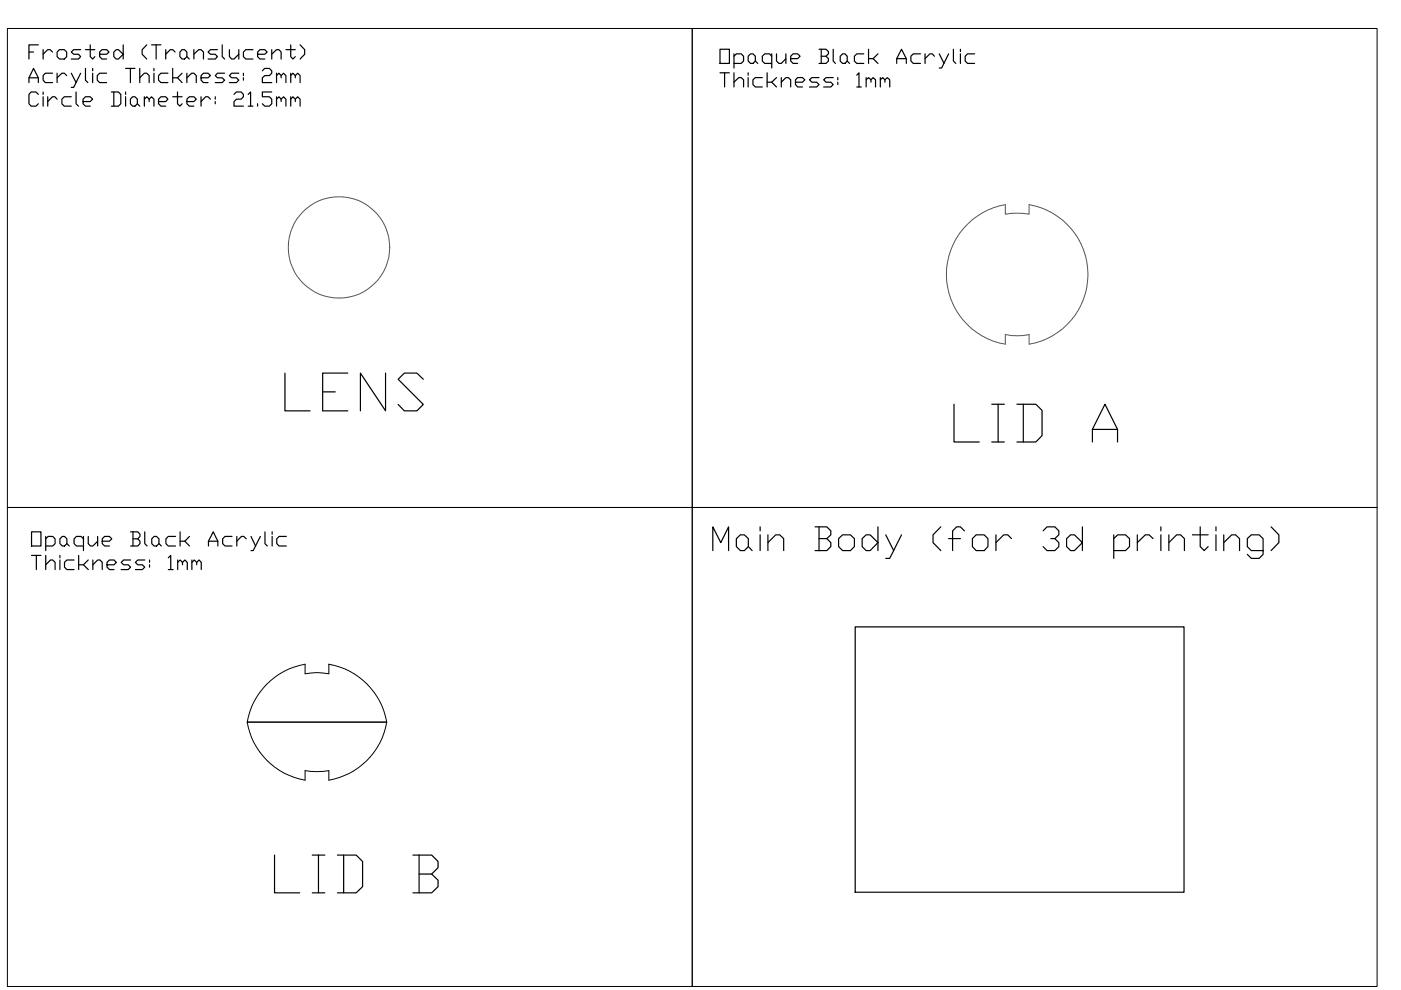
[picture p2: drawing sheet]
<svg xmlns="http://www.w3.org/2000/svg" width="297mm" height="210mm" viewBox="0 0 297 210" stroke-linecap="round" stroke-linejoin="round" font-family="sans-serif">
<!-- layer: Layer 1 -->
<g fill="none" stroke="#545454" stroke-width=".21">
<path d="M205.1 47.5a14.9 14.9 0 0 1 8-4.1v2a15.1 15.1 0 0 1 5.1 0v-2a15 15 0 0 1 12.5 14.8 15 15 0 0 1-12.5 14.8v-2.1a12.6 12.6 0 0 1-5.1 0v2.1a15 15 0 0 1-8-25.5z"/>
<circle cx="71.9" cy="52.5" r="10.8"/>
</g>
<!-- layer: 0 -->
<g fill="none" stroke="#000" stroke-width=".25">
<path d="M6.1 17.5v-1l1-2 1 2v1M6.1 11h1M6.1 16.5h2M8.1 9.5h-2v3M9.1 10.5v2M9.1 19.5v.5M11.1 11l-.5-.5h-.5l-1 1M11.1 15.5h-1.5l-.5 .5v1l.5 .5h1.5M12.1 11l.5-.5h1l.5 .5v1l-.5 .5h-1l-.5-.5zM12.1 15.5v2M14.1 16l-.5-.5h-.5l-1 1M15.1 15.5l1 2"/>
<path d="M16.1 19.5v2.5l.5 .5M17.1 10.5h-1.5l-.5 .5 .5 .5h1l.5 .5-.5 .5h-1.5M17.1 15.5l-1.5 3h-.5M18.1 14.5v2.5l.5 .5M18.1 10.5h2M19.1 9.5v2.5l.5 .5 .5-.5M19.6 14.5v.5M19.6 15.5v2M21.1 11.5h1.5l.5-.5-.5-.5h-1l-.5 .5v1l.5 .5h1M22.6 15.5h-1.5l-.5 .5v1l.5 .5h1.5M23.6 19.5h1.5l.5 .5v2l-.5 .5h-1.5M24.1 19.5v3"/>
<path d="M24.6 10.5h.5l1 1-1 1h-.5l-.5-.5v-1zM26.1 9.5v3M26.6 14.5h2M26.6 19.5v.5M27.6 14.5v3M29.6 16.5l1-1h.5l.5 .5v1.5M29.6 14.5v3M31.1 9.5l-1 1v1l1 1M32.1 9.5h2M32.6 14.5v.5M32.6 15.5v2M33.1 9.5v3"/>
<path d="M35.1 10.5v2M35.6 15.5h-1.5l-.5 .5v1l.5 .5h1.5M36.6 14.5v3M37.1 11l-.5-.5h-.5l-1 1M37.6 19.5v2.5l.5 .5 .5-.5M37.6 16.5l1 1M38.6 10.5h.5l.5 .5v1l-.5 .5h-.5l-.5-.5v-1zM38.6 15.5l-1 1h-1M39.6 16.5l1-1h.5l.5 .5v1.5M39.6 12l.5 .5M39.6 15.5v2M41.1 11.5l1-1h.5l.5 .5v1.5"/>
<path d="M41.1 10.5v2M42.6 16.5h1.5l.5-.5-.5-.5h-1l-.5 .5v1l.5 .5h1M46.1 10.5h-1.5l-.5 .5 .5 .5h1l.5 .5-.5 .5h-1.5M47.1 9.5v2.5l.5 .5M47.6 15.5h-1.5l-.5 .5 .5 .5h1l.5 .5-.5 .5h-1.5M48.6 10.5v1.5l.5 .5h.5l1-1M50.6 15.5h-1.5l-.5 .5 .5 .5h1l.5 .5-.5 .5h-1.5M50.6 10.5v2M51.6 15.5v.5M51.6 16.5v.5M53.6 10.5h-1.5l-.5 .5v1l.5 .5h1.5M54.6 11.5h1.5l.5-.5-.5-.5h-1l-.5 .5v1l.5 .5h1"/>
<path d="M55.6 15l.5-.5h1l.5 .5v.5l-.5 .5h-1l-.5 .5v1h2M57.6 11.5l1-1h.5l.5 .5v1.5M57.6 19.5h-2v1h1.5l.5 .5v1l-.5 .5h-1l-.5-.5M57.6 10.5v2M58.6 16l.5-.5 .5 .5v.5M58.6 15.5v2M59.6 16l.5-.5 .5 .5v1.5M60.6 10.5h2M61.6 9.5v2.5l.5 .5 .5-.5M61.6 16l.5-.5 .5 .5v.5M61.6 15.5v2M62.6 16l.5-.5 .5 .5v1.5"/>
<path d="M63.6 9.5l1 1v1l-1 1M152.7 10.4h1.9v3h-1.9zM152.7 15.4h1.9M153.6 15.4v3M155.6 11.9l.5-.5h1l.5 .5v1l-.5 .5h-1.5M155.6 17.4l1-.9h.5l.5 .4v1.5M155.6 11.4v3M155.6 15.4v3M158.6 15.4v.5M158.6 16.5v1.9M159.1 11.4h.5l.5 .5v1l-.5 .5h-.5l-.5-.5v-1zM160.1 12.9l.6 .5"/>
<path d="M161.6 16.5h-1.5l-.5 .4v1l.5 .5h1.5M162.6 15.4v3M163.6 11.9l-.4-.5h-1.1l-.5 .5v1l.5 .5h1.5M163.6 11.4v3M163.6 17.4l1 1M164.6 11.4v1.5l.5 .5h.6l.9-1M164.6 16.5l-1 .9h-1M165.7 17.4l.9-.9h.5l.5 .4v1.5M165.7 16.5v1.9M166.6 11.4v2M167.6 12.4h1.5l.5-.5-.5-.5h-1l-.5 .5v1l.5 .5h1M168.7 17.4h1.4l.5-.5-.5-.4h-1l-.4 .4v1l.4 .5h1"/>
<path d="M173.7 10.4h1.4l.5 .6v.4l-.5 .5M173.7 16.5h-1.6l-.5 .4 .5 .5h1l.6 .5-.6 .5h-1.5M174.1 11.9h1l.5 .5v.5l-.5 .5h-1.4M174.1 10.4v3M176.7 10.4v2.5l.4 .5M176.7 16.5h-1.6l-.5 .4 .5 .5h1l.6 .5-.6 .5h-1.5M177.6 16.5v.4M177.6 17.4v.5M178.6 11.4h.6l.4 .5v1l-.4 .5h-.6l-.5-.5v-1zM179.6 12.9l.5 .5M181.7 15.9l.4-.5v3M181.7 18.4h.9"/>
<path d="M183.1 11.4h-1.4l-.6 .5v1l.6 .5h1.4M183.6 16.9l.6-.4 .5 .4v.5M183.6 16.5v1.9M184.2 10.4v3M184.7 16.9l.4-.4 .5 .4v1.5M185.1 12.4l1 1M186.1 11.4l-1 1h-.9M186.6 16.9l.6-.4 .4 .4v.5M186.6 16.5v1.9M187.6 16.9l.5-.4 .5 .4v1.5M190.1 13.4v-1l1-2 1.1 2v1M190.1 12.4h2.1"/>
<path d="M195.2 11.4h-1.6l-.5 .5v1l.5 .5h1.6M196.1 11.4v2M198.1 11.9l-.4-.5h-.6l-1 1M199.1 11.4l1.1 2M201.1 11.4l-1.5 3h-.5M202.1 10.4v2.5l.5 .5M203.6 10.4v.6M203.6 11.4v2M206.6 11.4h-1.5l-.5 .5v1l.5 .5h1.5M8.1 20l-.5-.5h-1l-.5 .5v2l.5 .5h1l.5-.5M9.1 20.5v2M10.1 20.5v2"/>
<path d="M12.1 21l-.5-.5h-.5l-1 1M15.1 20.5h-1.5l-.5 .5v1l.5 .5h1.5M17.6 21.5h1.5l.5-.5-.5-.5h-1l-.5 .5v1l.5 .5h1M26.6 20.5v2M28.1 20.5h.5l.5 .5v1l-.5 .5h-.5l-.5-.5v-1zM29.1 22l.5 .5M30.6 21l.5-.5 .5 .5v.5M30.6 20.5v2M31.6 21l.5-.5 .5 .5v1.5M33.6 21.5h1.5l.5-.5-.5-.5h-1l-.5 .5v1l.5 .5h1M36.6 20.5h2M39.6 21.5h1.5l.5-.5-.5-.5h-1l-.5 .5v1l.5 .5h1"/>
<path d="M42.6 20.5v2M44.6 21l-.5-.5h-.5l-1 1M45.6 20.5v.5M45.6 21.5v.5M49.6 20l.5-.5h1l.5 .5v.5l-.5 .5h-1l-.5 .5v1h2M52.6 20l.5-.5v3M52.6 22.5h1M54.6 22v.5M58.6 21l.5-.5 .5 .5v.5M58.6 20.5v2M59.6 21l.5-.5 .5 .5v1.5M61.6 21l.5-.5 .5 .5v.5"/>
<path d="M61.6 20.5v2M62.6 21l.5-.5 .5 .5v1.5M60.4 79.1v8h5.3M73.7 79.1h-5.3v8h5.3M81.7 79.1v8l-5.3-8v8M68.4 83.1h2.7M89.7 80.4l-1.3-1.3h-2.7l-1.3 1.3 5.3 5.4-1.3 1.3h-2.7l-1.3-1.3M202.3 85.7v8h5.3M210.3 85.7h2.6M210.3 93.7h2.6M211.6 85.7v8M215.6 85.7h4l1.3 1.3v5.4l-1.3 1.3h-4"/>
<path d="M217 85.7v8M231.6 93.7v-2.7l2.7-5.3 2.6 5.3v2.7M231.6 91h5.3M6.7 112.8h2v3h-2zM6.7 117.8h2M7.7 117.8v3M9.7 114.2l.5-.5h1l.5 .5v1.1l-.5 .5h-1.5M9.7 119.7l1-1h.5l.5 .5v1.6M9.7 113.7v3M9.7 117.8v3M12.7 117.8v.5M12.7 118.7v2.1"/>
<path d="M13.2 113.7h.5l.5 .5v1.1l-.5 .5h-.5l-.5-.5v-1.1zM14.2 115.3l.5 .5M15.7 118.7h-1.5l-.5 .5v1.1l.5 .5h1.5M16.7 117.8v3M17.7 114.2l-.5-.5h-1l-.5 .5v1.1l.5 .5h1.5M17.7 113.7v3M17.7 119.7l1 1.1M18.7 113.7v1.6l.5 .5h.5l1-1M18.7 118.7l-1 1h-1M19.7 119.7l1-1h.5l.5 .5v1.6M19.7 118.7v2.1M20.7 113.7v2.1"/>
<path d="M21.7 114.8h1.5l.5-.6-.5-.5h-1l-.5 .5v1.1l.5 .5h1M22.7 119.7h1.5l.5-.5-.5-.5h-1l-.5 .5v1.1l.5 .5h1M27.7 112.8h1.5l.5 .5v.4l-.5 .5M27.7 118.7h-1.5l-.5 .5 .5 .5h1l.5 .6-.5 .5h-1.5M28.2 114.2h1l.5 .6v.5l-.5 .5h-1.5M28.2 112.8v3M30.7 112.8v2.5l.5 .5M30.7 118.7h-1.5l-.5 .5 .5 .5h1l.5 .6-.5 .5h-1.5M31.7 118.7v.5M31.7 119.7v.6M32.2 114.2l.5-.5h.5l.5 .5v1.1l-.5 .5h-.5l-.5-.5zM33.7 115.3l.5 .5"/>
<path d="M35.7 118.3l.5-.5v3M37.2 113.7h-1.5l-.5 .5v1.1l.5 .5h1.5M37.7 119.2l.5-.5 .5 .5v.5M37.7 118.7v2.1M38.2 112.8v3M38.7 119.2l.5-.5 .5 .5v1.6M39.2 114.8l1 1M40.2 113.7l-1 1.1h-1M40.7 119.2l.5-.5 .5 .5v.5M40.7 118.7v2.1M41.7 119.2l.5-.5 .5 .5v1.6M44.2 115.8v-1l1-2 1 2v1"/>
<path d="M44.2 114.8h2M49.2 113.7h-1.5l-.5 .5v1.1l.5 .5h1.5M50.2 113.7v2.1M52.2 114.2l-.5-.5h-.5l-1 1.1M53.2 113.7l1 2.1M55.2 113.7l-1.5 3h-.5M56.2 112.8v2.5l.5 .5M57.7 112.8v.5M57.7 113.7v2.1M60.7 113.7h-1.5l-.5 .5v1.1l.5 .5h1.5M151.1 116.7v-5l1.7 3.3 1.7-3.3v5M156.1 114.2l.9-.8h.8l.9 .8v1.7l-.9 .8h-.8l-.9-.8z"/>
<path d="M158.7 115.9l.8 .8M161.2 111.7v.9M161.2 113.4v3.3M162.8 115l1.7-1.6h.8l.9 .8v2.5M162.8 113.4v3.3M172.8 111.7h2.5l.8 .9v.8l-.8 .8M173.7 114.2h1.6l.8 .8v.9l-.8 .8h-2.5M173.7 111.7v5M177.8 114.2l.8-.8h1.7l.8 .8v1.7l-.8 .8h-1.7l-.8-.8zM182.8 114.2l.8-.8h.9l1.6 1.6-1.6 1.7h-.9l-.8-.8zM186.1 111.7v5M187.8 113.4l1.7 3.3"/>
<path d="M191.1 113.4l-2.5 5h-.8M199.5 111.7l-1.7 1.7v1.6l1.7 1.7M201.1 114.2h2.5M204.5 112.6l-.9-.9h-.8l-.8 .9v4.1M206.2 114.2l.8-.8h1.7l.8 .8v1.7l-.8 .8h-1.7l-.8-.8zM211.2 113.4v3.3M214.5 114.2l-.8-.8h-.9l-1.6 1.6M221.1 112.6l.9-.9h1.6l.9 .9v.8l-.9 .8h-.8M223.6 114.2l.9 .8v.9l-.9 .8h-1.6l-.9-.8M226.1 114.2l.9-.8h.8l1.7 1.6-1.7 1.7h-.8l-.9-.8zM229.5 111.7v5M236.1 114.2l.9-.8h1.6l.9 .8v1.7l-.9 .8h-2.5"/>
<path d="M236.1 113.4v5M241.1 113.4v3.3M244.5 114.2l-.9-.8h-.8l-1.7 1.6M246.1 111.7v.9M246.1 113.4v3.3M247.8 115l1.7-1.6h.8l.8 .8v2.5M247.8 113.4v3.3M252.8 113.4h3.4M254.5 111.7v4.2l.8 .8 .9-.8M257.8 111.7v.9M257.8 113.4v3.3M259.5 115l1.7-1.6h.8l.8 .8v2.5"/>
<path d="M259.5 113.4v3.3M267.8 116.7h-2.5l-.8-.8v-1.7l.8-.8h1.7l.8 .8v3.3l-.8 .9h-1.7l-.8-.9M269.5 111.7l1.6 1.7v1.6l-1.6 1.7M35.7 120.8h1M181.3 132.9h69.7v56.3h-69.7zM58.2 181.3v8h5.3M66.2 181.3h2.7M66.2 189.3h2.7M67.5 181.3v8M71.5 181.3h4l1.4 1.4v5.3l-1.4 1.3h-4M72.9 181.3v8M87.5 181.3h4l1.4 1.4v1.3l-1.4 1.3"/>
<path d="M88.9 185.3h2.6l1.4 1.3v1.4l-1.4 1.3h-4M88.9 181.3v8"/>
</g>
<!-- layer: Layer 1 -->
<path d="M52.4 153.1h29.6a15 15 0 0 1-12.3 12.3v-2a15.1 15.1 0 0 1-5 0v2a15 15 0 0 1-12.3-12.3zM56.6 145a14.9 14.9 0 0 1 8.1-4.2v2.1a12.6 12.6 0 0 1 5 0v-2.1a15.1 15.1 0 0 1 12.3 12.3h-29.6a14.9 14.9 0 0 1 4.2-8.1z" fill="none" stroke="#000" stroke-width=".21"/>
<!-- layer: 0 -->
<path d="M1.6 6h145.2v101.6h-145.2zM146.8 6h145.2v101.6h-145.2zM1.6 107.6h145.2v101.6h-145.2zM146.8 107.6h145.2v101.6h-145.2z" fill="none" stroke="#000" stroke-width=".21"/>
</svg>
